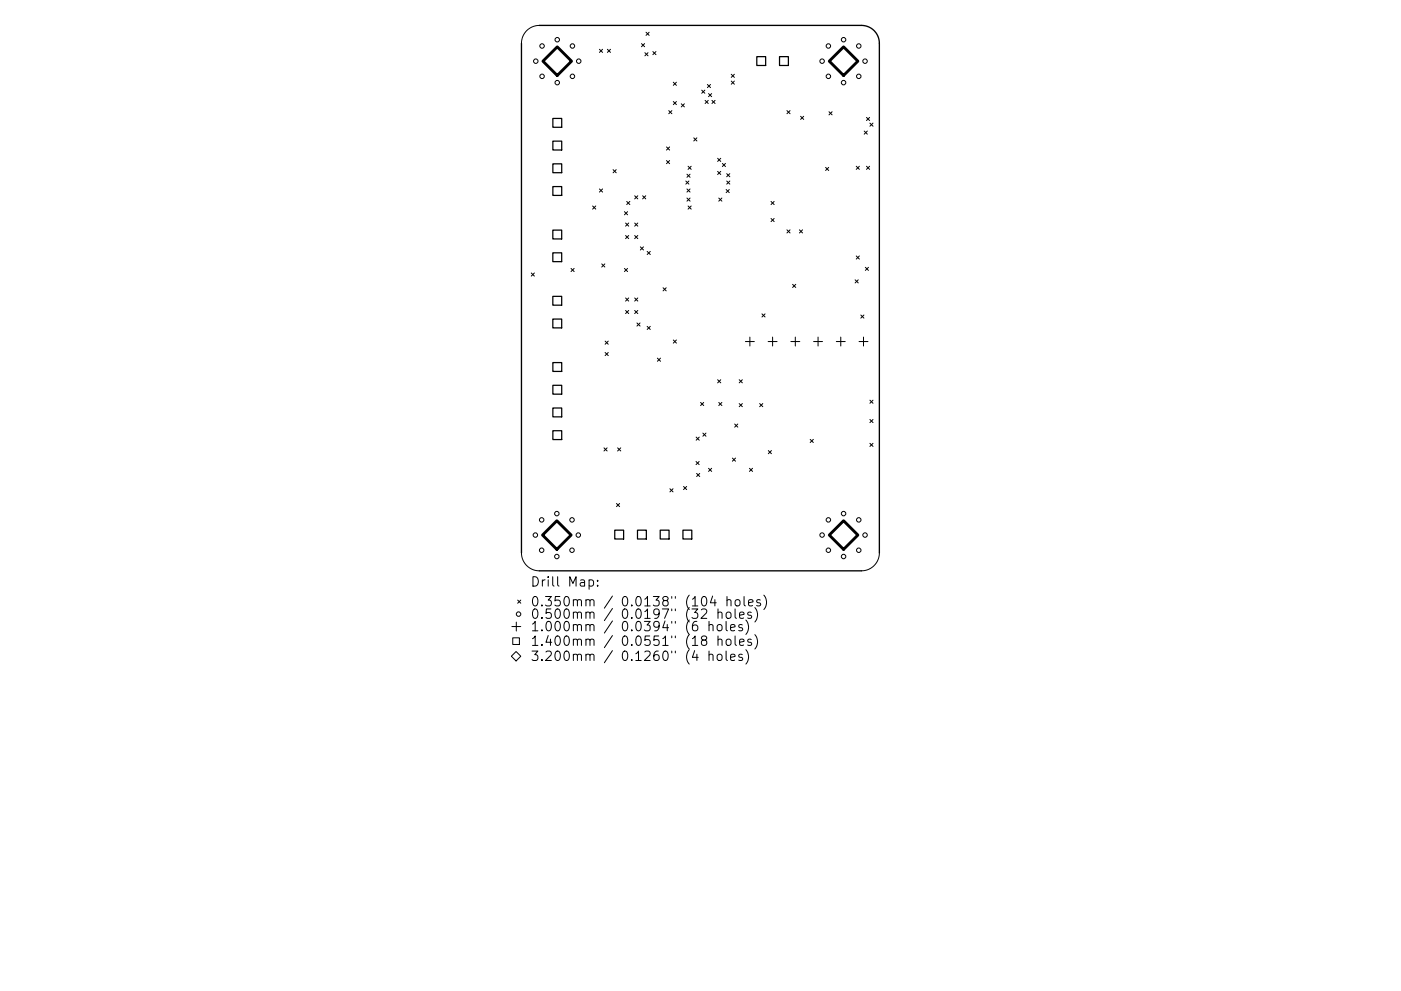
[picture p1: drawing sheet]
<svg xmlns="http://www.w3.org/2000/svg" width="297mm" height="210mm" viewBox="0 0 297 210" stroke-linecap="round" stroke-linejoin="round" font-family="sans-serif">
<defs><g id="words">
<g font-size="2.8">
<text x="112.4" y="124.5">Drill Map:</text>
<text x="112.4" y="128.7">0.350mm / 0.0138&quot; (104 holes)</text>
<text x="112.4" y="131.3">0.500mm / 0.0197&quot; (32 holes)</text>
<text x="112.4" y="133.9">1.000mm / 0.0394&quot; (6 holes)</text>
<text x="112.4" y="137">1.400mm / 0.0551&quot; (18 holes)</text>
<text x="112.4" y="140.2">3.200mm / 0.1260&quot; (4 holes)</text>
</g>
</g></defs>
<g fill="none" stroke="#000" stroke-width=".21">
<path d="M114.4 5.4a3.8 3.8 0 0 0-3.8 3.8M127.1 10.5l.7 .6M127.8 10.5l-.7 .6M128.8 10.5l.6 .6M129.4 10.5l-.6 .6M136 9.3l.7 .6M136.7 9.3l-.7 .6M136.7 11.2l.7 .6M137 6.8l.6 .7M137.4 11.2l-.7 .6M137.6 6.8l-.6 .7M138.4 10.9l.7 .7"/>
<path d="M139.1 10.9l-.7 .7M142.8 17.4l.6 .7M143.4 17.4l-.6 .7M148.8 19.1l.6 .7M149.4 19.1l-.6 .7M150 17.9l.6 .7M150.2 19.9l.7 .6M150.6 17.9l-.6 .7M150.9 19.9l-.7 .6M155 15.8l.7 .6M155 17.2l.7 .7M155.7 15.8l-.7 .6"/>
<path d="M155.7 17.2l-.7 .7M130 36l.6 .7M130.6 36l-.6 .7M141.3 31.2l.7 .6M141.3 34.1l.7 .6M141.8 23.5l.7 .6M142 31.2l-.7 .6M142 34.1l-.7 .6M142.5 23.5l-.7 .6M142.8 21.5l.6 .7M143.4 21.5l-.6 .7M144.4 22l.7 .7"/>
<path d="M145.1 22l-.7 .7M145.4 38.4l.7 .7M145.6 37l.7 .6M145.9 35.3l.6 .6M146.1 38.4l-.7 .7M146.3 37l-.7 .6M146.5 35.3l-.6 .6M147.1 29.2l.7 .7M147.8 29.2l-.7 .7M149.5 21.3l.7 .7M150.2 21.3l-.7 .7M150.9 21.3l.7 .7"/>
<path d="M151.6 21.3l-.7 .7M152.1 33.6l.7 .6M152.1 36.4l.7 .6M152.8 33.6l-.7 .6M152.8 36.4l-.7 .6M153.2 34.7l.6 .6M153.8 34.7l-.6 .6M154.1 36.8l.6 .7M154.1 38.4l.6 .7M154.7 36.8l-.6 .7M154.7 38.4l-.6 .7M166.8 23.5l.7 .6"/>
<path d="M167.5 23.5l-.7 .6M169.7 24.7l.7 .6M170.4 24.7l-.7 .6M175 35.5l.7 .7M175.7 35.5l-.7 .7M175.8 23.7l.6 .7M176.4 23.7l-.6 .7M181.5 35.3l.7 .6M182.2 35.3l-.7 .6M183.2 27.8l.7 .7M183.7 24.9l.7 .7M183.7 35.3l.7 .6"/>
<path d="M183.9 27.8l-.7 .7M184.4 24.9l-.7 .7M184.4 35.3l-.7 .6M184.4 26.1l.7 .7M185.1 26.1l-.7 .7M112.6 57.9l.7 .7M113.3 57.9l-.7 .7M121.1 57l.6 .6M121.7 57l-.6 .6M125.6 43.7l.7 .7M126.3 43.7l-.7 .7M127.1 40.1l.7 .7"/>
<path d="M127.6 56l.6 .7M127.8 40.1l-.7 .7M128.2 56l-.6 .7M132.4 44.9l.7 .7M132.4 57l.7 .6M132.6 47.3l.7 .7M132.6 50l.7 .6M132.9 42.7l.6 .7M133.1 44.9l-.7 .7M133.1 57l-.7 .6M133.3 47.3l-.7 .7M133.3 50l-.7 .6"/>
<path d="M133.5 42.7l-.6 .7M134.6 41.5l.6 .7M134.6 47.3l.6 .7M134.6 50l.6 .6M135.2 41.5l-.6 .7M135.2 47.3l-.6 .7M135.2 50l-.6 .6M135.8 52.4l.6 .6M136.2 41.5l.7 .7M136.4 52.4l-.6 .6M136.9 41.5l-.7 .7M137.2 53.3l.7 .7"/>
<path d="M137.9 53.3l-.7 .7M145.6 40.1l.7 .7M145.6 42l.7 .7M145.9 43.7l.6 .7M146.3 40.1l-.7 .7M146.3 42l-.7 .7M146.5 43.7l-.6 .7M152.4 42l.7 .7M153.1 42l-.7 .7M154 40.2l.6 .7M154.6 40.2l-.6 .7M163.5 42.7l.6 .7"/>
<path d="M163.5 46.4l.6 .6M164.1 42.7l-.6 .7M164.1 46.4l-.6 .6M166.8 48.8l.7 .6M167.5 48.8l-.7 .6M169.5 48.8l.7 .6M170.2 48.8l-.7 .6M181.3 59.4l.7 .6M181.5 54.3l.7 .7M182 59.4l-.7 .6M182.2 54.3l-.7 .7M183.5 56.7l.6 .7"/>
<path d="M184.1 56.7l-.6 .7M128.3 72.4l.7 .6M128.3 74.8l.7 .6M129 72.4l-.7 .6M129 74.8l-.7 .6M132.6 63.2l.7 .7M132.6 65.9l.7 .6M133.3 63.2l-.7 .7M133.3 65.9l-.7 .6M134.6 63.2l.6 .7M134.6 65.9l.6 .6M135 68.5l.7 .7"/>
<path d="M135.2 63.2l-.6 .7M135.2 65.9l-.6 .6M135.7 68.5l-.7 .7M137.2 69.2l.7 .7M137.9 69.2l-.7 .7M139.4 76l.6 .7M140 76l-.6 .7M140.6 61l.6 .7M141.2 61l-.6 .7M142.8 72.1l.6 .7M143.4 72.1l-.6 .7M158 72.5h1.9"/>
<path d="M159 71.5v1.9M161.5 66.6l.7 .7M162.2 66.6l-.7 .7M162.9 72.5h1.9M163.8 71.5v1.9M167.7 72.5h1.9M168.1 60.3l.6 .7M168.6 71.5v1.9M168.7 60.3l-.6 .7M172.5 72.5h1.9M173.4 71.5v1.9M177.3 72.5h1.9"/>
<path d="M178.3 71.5v1.9M182.1 72.5h1.9M182.5 66.8l.7 .7M183.1 71.5v1.9M183.2 66.8l-.7 .7M128.1 95l.6 .7M128.7 95l-.6 .7M130.9 95l.7 .7M131.6 95l-.7 .7M147.6 97.9l.6 .7M147.6 92.7l.7 .7M148.2 97.9l-.6 .7"/>
<path d="M148.3 92.7l-.7 .7M148.5 85.4l.7 .6M149 91.9l.7 .7M149.2 85.4l-.7 .6M149.7 91.9l-.7 .7M150.2 99.4l.7 .6M150.9 99.4l-.7 .6M152.1 80.6l.7 .6M152.4 85.4l.7 .6M152.8 80.6l-.7 .6M153.1 85.4l-.7 .6M155.3 97.2l.6 .7"/>
<path d="M155.8 90l.6 .6M155.9 97.2l-.6 .7M156.4 90l-.6 .6M156.7 80.6l.7 .6M156.7 85.6l.7 .7M157.4 80.6l-.7 .6M157.4 85.6l-.7 .7M158.9 99.4l.7 .6M159.6 99.4l-.7 .6M161.1 85.6l.6 .7M161.7 85.6l-.6 .7M162.9 95.6l.7 .7"/>
<path d="M163.6 95.6l-.7 .7M171.8 93.2l.6 .7M172.4 93.2l-.6 .7M184.4 84.9l.7 .7M184.4 89l.7 .7M184.4 94.1l.7 .6M185.1 84.9l-.7 .7M185.1 89l-.7 .7M185.1 94.1l-.7 .6M110.6 117.3a3.8 3.8 0 0 0 3.8 3.8M130.7 106.8l.7 .7M131.4 106.8l-.7 .7"/>
<path d="M142 103.7l.7 .7M142.7 103.7l-.7 .7M144.9 103.2l.7 .7M145.6 103.2l-.7 .7M147.7 100.4l.7 .7M148.4 100.4l-.7 .7M186.4 117.3a3.8 3.8 0 0 1-3.8 3.8M108.5 132.9h1.9M108.7 135.3h1.4v1.4h-1.4zM109.4 138.2l1 1-1 1-1-1zM109.5 132v1.9M109.8 127.3l.6 .7"/>
<path d="M110.4 127.3l-.6 .7M124.9 123.1l.6-.1 .4 .4v.6l-.2 .3h-.8M126.7 124.2v.2M126.7 123.1v.2M148.7 129.4l.3-.2 .7 .1a.54 .54 0 0 1 .1 .8l-1.2 1.1h1.3M149.1 135.8l-.4-.4 .1-.3 .3-.2 .6 .1 .2 .3-.1 .3-.9 .3-.2 .3v.4l.4 .3h.4l.4-.3v-.4l-.4-.4M150.3 132.7a.5 .5 0 0 1 .9 .1v1M150.3 139a.5 .5 0 0 1 .9 .1v1M150.3 131.8v2M150.3 138.1v2M151.1 126.5l-.5 1.4h1.3M151.6 127.2v1.4"/>
<path d="M152.1 132.7a.54 .54 0 0 1 .6-.2 .54 .54 0 0 1 .4 .4v.6a.54 .54 0 0 1-.5 .4 .54 .54 0 0 1-.6-.4zM152.2 130.1a.5 .5 0 0 1 .9 0v1.1M152.2 135.8a.5 .5 0 0 1 .9 .1v1M152.2 138.9a.54 .54 0 0 1 .9 .3v.6a.54 .54 0 0 1-.5 .4 .54 .54 0 0 1-.6-.4v-.6zM152.2 129.2v2M152.2 134.9v2M153.9 131.8v1.8l.3 .2M153.9 138.1v1.7l.3 .3M154 130.1a.54 .54 0 0 1 .6-.2 .54 .54 0 0 1 .4 .3v.6a.54 .54 0 0 1-.5 .4 .54 .54 0 0 1-.6-.4zM154 135.8a.54 .54 0 0 1 .6-.2 .54 .54 0 0 1 .4 .4l-.1 .7a.54 .54 0 0 1-.5 .2 .54 .54 0 0 1-.5-.3zM154.1 127.4l.3-.2 .5 .1 .1 1.3M154.1 126.6v2"/>
<path d="M154.9 133.2l1-.2-.1-.4-.6-.1-.3 .3 .1 .9h.8M154.9 139.5l1-.2-.1-.4-.6-.1-.3 .3 .1 .9h.8M155.9 129.2v1.7l.2 .3M155.9 134.9v1.7l.2 .3M156 127.3l.2-.1a.54 .54 0 0 1 .7 .4v.6a.54 .54 0 0 1-.5 .4 .54 .54 0 0 1-.5-.4v-.6zM156.8 130.5l1-.2-.1-.3-.6-.1-.3 .2 .1 1h.8M156.8 136.3l1-.2-.1-.4-.6-.1-.3 .3 .1 .9h.8M157.4 132.6l-.5-.1-.3 .3 .1 .3 .7 .2v.4h-.8M157.4 138.9l-.5-.1-.3 .3 .1 .3 .7 .2v.4h-.8M157.8 126.6v1.7l.2 .3M158.1 131.6a2.29 2.29 0 0 1 0 3M158.1 137.8a2.29 2.29 0 0 1 0 3.1"/>
<path d="M158.7 127.9l1-.2-.1-.4-.6-.1-.3 .3 .1 1h.8M159.3 130l-.5-.1-.3 .2 .1 .3 .7 .2v.5h-.8M159.3 135.7l-.5-.1-.3 .3 .1 .3 .7 .2v.4h-.8M160 128.9a2.29 2.29 0 0 1 0 3.1M160 134.6a2.29 2.29 0 0 1 0 3.1M161.2 127.3l-.5-.1-.3 .3 .1 .3 .7 .2v.5h-.8M161.9 126.3a2.29 2.29 0 0 1 0 3"/>
<circle cx="113.6" cy="13" r=".47"/>
<circle cx="114.9" cy="9.8" r=".47"/>
<circle cx="114.9" cy="16.2" r=".47"/>
<circle cx="118.1" cy="8.4" r=".47"/>
<circle cx="118.1" cy="17.5" r=".47"/>
<circle cx="121.4" cy="9.8" r=".47"/>
<circle cx="121.4" cy="16.2" r=".47"/>
<circle cx="122.7" cy="13" r=".47"/>
<circle cx="174.3" cy="13" r=".47"/>
<circle cx="175.6" cy="9.8" r=".47"/>
<circle cx="175.6" cy="16.2" r=".47"/>
<circle cx="178.9" cy="8.4" r=".47"/>
<circle cx="178.9" cy="17.5" r=".47"/>
<circle cx="182.1" cy="9.8" r=".47"/>
<circle cx="182.1" cy="16.2" r=".47"/>
<circle cx="183.4" cy="13" r=".47"/>
<circle cx="113.5" cy="113.5" r=".47"/>
<circle cx="114.8" cy="116.7" r=".47"/>
<circle cx="114.8" cy="110.3" r=".47"/>
<circle cx="118.1" cy="118.1" r=".47"/>
<circle cx="118.1" cy="109" r=".47"/>
<circle cx="121.3" cy="116.7" r=".47"/>
<circle cx="121.3" cy="110.3" r=".47"/>
<circle cx="122.6" cy="113.5" r=".47"/>
<circle cx="174.3" cy="113.5" r=".47"/>
<circle cx="175.6" cy="116.7" r=".47"/>
<circle cx="175.6" cy="110.3" r=".47"/>
<circle cx="178.9" cy="118.1" r=".47"/>
<circle cx="178.9" cy="109" r=".47"/>
<circle cx="182.1" cy="116.7" r=".47"/>
<circle cx="182.1" cy="110.3" r=".47"/>
<circle cx="183.4" cy="113.5" r=".47"/>
<circle cx="109.9" cy="130.3" r=".47"/>
</g>
<path d="M110.6 9.2v108.1M114.4 5.4h68.2a3.8 3.8 0 0 1 3.8 3.8v108.1M114.4 121.1h68.2" fill="none" stroke="#000" stroke-width=".28"/>
<g fill="none" stroke="#000" stroke-width=".27">
<path d="M160.5 12h1.8v1.9h-1.8zM165.3 12h1.9v1.9h-1.9zM117.2 25.1h1.9v1.9h-1.9zM117.2 29.9h1.9v1.9h-1.9zM117.2 34.8h1.9v1.8h-1.9zM117.2 39.6h1.9v1.9h-1.9zM117.2 48.8h1.9v1.9h-1.9zM117.2 53.6h1.9v1.9h-1.9zM117.2 62.9h1.9v1.9h-1.9zM117.2 67.7h1.9v1.9h-1.9zM117.2 76.9h1.9v1.9h-1.9zM117.2 81.7h1.9v1.9h-1.9z"/>
<path d="M117.2 86.6h1.9v1.8h-1.9zM117.2 91.4h1.9v1.9h-1.9zM130.3 112.5h1.9v1.9h-1.9zM135.2 112.5h1.8v1.9h-1.8zM140 112.5h1.9v1.9h-1.9zM144.8 112.5h1.9v1.9h-1.9z"/>
</g>
<path d="M115.1 13l3-3.1 3.1 3.1-3.1 3zM175.8 13l3.1-3.1 3 3.1-3 3zM115 113.5l3.1-3 3 3-3 3.1zM175.8 113.5l3.1-3 3 3-3 3.1z" fill="none" stroke="#000" stroke-width=".61"/>
<use href="#words"/>
</svg>
